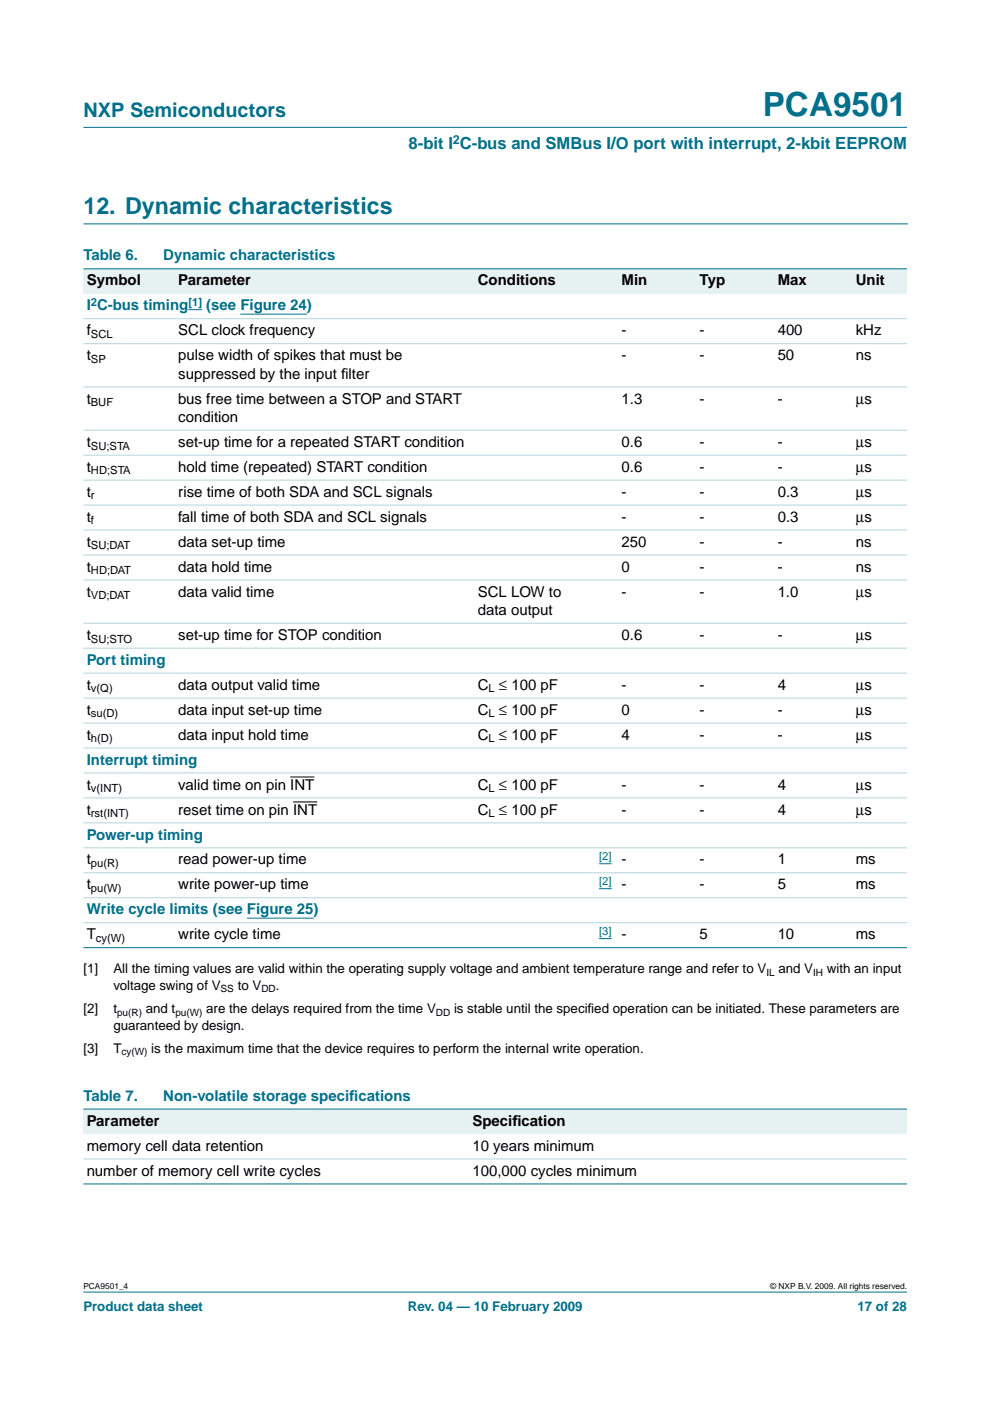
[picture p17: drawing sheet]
<svg xmlns="http://www.w3.org/2000/svg" width="210mm" height="297mm" viewBox="0 0 210 297" stroke-linecap="round" stroke-linejoin="round" font-family="sans-serif">
<defs><g id="words">
<text font-size="7.1" fill="#00708a" x="161.7" y="24.7">PCA9501</text>
<text font-size="4.9" fill="#00708a" x="17.7" y="45.5">12. Dynamic characteristics</text>
<text font-size="4.2" fill="#00708a" x="17.7" y="24.9">NXP Semiconductors</text>
<text font-size="3.5" fill="#00708a" x="86.6" y="31.6">8-bit I C-bus and SMBus I/O port with interrupt, 2-kbit EEPROM</text>
<g font-size="3.2" fill="#00708a">
<text x="17.7" y="55.2">Table 6.</text>
<text x="34.6" y="55.2">Dynamic characteristics</text>
<text x="18.4" y="65.8">I C-bus timing</text>
<text x="43.7" y="65.8">(see Figure 24)</text>
<text x="18.4" y="141">Port timing</text>
<text x="18.4" y="162.1">Interrupt timing</text>
<text x="18.4" y="178">Power-up timing</text>
<text x="18.4" y="193.9">Write cycle limits (see Figure 25)</text>
<text x="17.7" y="233.4">Table 7.</text>
<text x="34.6" y="233.4">Non-volatile storage specif</text>
<text x="74.1" y="233.4">ications</text>
</g>
<g font-size="3.2">
<text x="18.4" y="60.5">Symbol</text>
<text x="37.8" y="60.5">Parameter</text>
<text x="101.3" y="60.5">Conditions</text>
<text x="131.8" y="60.5">Min</text>
<text x="148.3" y="60.5">Typ</text>
<text x="164.9" y="60.5">Max</text>
<text x="181.4" y="60.5">Unit</text>
<text x="18.4" y="71.1">f</text>
<text x="37.8" y="71.1">SCL clock frequency</text>
<text x="131.8" y="71.1">-</text>
<text x="148.3" y="71.1">-</text>
<text x="164.9" y="71.1">400</text>
<text x="181.4" y="71.1">kHz</text>
<text x="18.4" y="76.4">t</text>
<text x="37.8" y="76.4">pulse width of spikes that must be</text>
<text x="131.8" y="76.4">-</text>
<text x="148.3" y="76.4">-</text>
<text x="164.9" y="76.4">50</text>
<text x="181.4" y="76.4">ns</text>
<text x="37.8" y="80.3">suppressed by the input f</text>
<text x="72.3" y="80.3">ilter</text>
<text x="18.4" y="85.6">t</text>
<text x="37.8" y="85.6">bus free time between a STOP and START</text>
<text x="37.8" y="89.4">condition</text>
<text x="131.8" y="85.6">1.3</text>
<text x="148.3" y="85.6">-</text>
<text x="164.9" y="85.6">-</text>
<text x="181.4" y="85.6">µs</text>
<text x="18.4" y="94.7">t</text>
<text x="37.8" y="94.7">set-up time for a repeated START condition</text>
<text x="131.8" y="94.7">0.6</text>
<text x="148.3" y="94.7">-</text>
<text x="164.9" y="94.7">-</text>
<text x="181.4" y="94.7">µs</text>
<text x="18.4" y="100">t</text>
<text x="37.8" y="100">hold time (repeated) START condition</text>
<text x="131.8" y="100">0.6</text>
<text x="148.3" y="100">-</text>
<text x="164.9" y="100">-</text>
<text x="181.4" y="100">µs</text>
<text x="18.4" y="105.3">t</text>
<text x="37.8" y="105.3">rise time of both SDA and SCL signals</text>
<text x="131.8" y="105.3">-</text>
<text x="148.3" y="105.3">-</text>
<text x="164.9" y="105.3">0.3</text>
<text x="181.4" y="105.3">µs</text>
<text x="18.4" y="110.6">t</text>
<text x="37.8" y="110.6">fall time of both SDA and SCL signals</text>
<text x="131.8" y="110.6">-</text>
<text x="148.3" y="110.6">-</text>
<text x="164.9" y="110.6">0.3</text>
<text x="181.4" y="110.6">µs</text>
<text x="18.4" y="115.9">t</text>
<text x="37.8" y="115.9">data set-up time</text>
<text x="131.8" y="115.9">250</text>
<text x="148.3" y="115.9">-</text>
<text x="164.9" y="115.9">-</text>
<text x="181.4" y="115.9">ns</text>
<text x="18.4" y="121.2">t</text>
<text x="37.8" y="121.2">data hold time</text>
<text x="131.8" y="121.2">0</text>
<text x="148.3" y="121.2">-</text>
<text x="164.9" y="121.2">-</text>
<text x="181.4" y="121.2">ns</text>
<text x="18.4" y="126.5">t</text>
<text x="37.8" y="126.5">data valid time</text>
<text x="101.3" y="126.5">SCL LOW to</text>
<text x="101.3" y="130.4">data output</text>
<text x="131.8" y="126.5">-</text>
<text x="148.3" y="126.5">-</text>
<text x="164.9" y="126.5">1.0</text>
<text x="181.4" y="126.5">µs</text>
<text x="18.4" y="135.7">t</text>
<text x="37.8" y="135.7">set-up time for STOP condition</text>
<text x="131.8" y="135.7">0.6</text>
<text x="148.3" y="135.7">-</text>
<text x="164.9" y="135.7">-</text>
<text x="181.4" y="135.7">µs</text>
<text x="18.4" y="146.2">t</text>
<text x="37.8" y="146.2">data output valid time</text>
<text x="101.3" y="146.2">C ≤ 100 pF</text>
<text x="131.8" y="146.2">-</text>
<text x="148.3" y="146.2">-</text>
<text x="164.9" y="146.2">4</text>
<text x="181.4" y="146.2">µs</text>
<text x="18.4" y="151.5">t</text>
<text x="37.8" y="151.5">data input set-up time</text>
<text x="101.3" y="151.5">C ≤ 100 pF</text>
<text x="131.8" y="151.5">0</text>
<text x="148.3" y="151.5">-</text>
<text x="164.9" y="151.5">-</text>
<text x="181.4" y="151.5">µs</text>
<text x="18.4" y="156.8">t</text>
<text x="37.8" y="156.8">data input hold time</text>
<text x="101.3" y="156.8">C ≤ 100 pF</text>
<text x="131.8" y="156.8">4</text>
<text x="148.3" y="156.8">-</text>
<text x="164.9" y="156.8">-</text>
<text x="181.4" y="156.8">µs</text>
<text x="18.4" y="167.4">t</text>
<text x="37.8" y="167.4">valid time on pin INT</text>
<text x="101.3" y="167.4">C ≤ 100 pF</text>
<text x="131.8" y="167.4">-</text>
<text x="148.3" y="167.4">-</text>
<text x="164.9" y="167.4">4</text>
<text x="181.4" y="167.4">µs</text>
<text x="18.4" y="172.7">t</text>
<text x="37.8" y="172.7">reset time on pin INT</text>
<text x="101.3" y="172.7">C ≤ 100 pF</text>
<text x="131.8" y="172.7">-</text>
<text x="148.3" y="172.7">-</text>
<text x="164.9" y="172.7">4</text>
<text x="181.4" y="172.7">µs</text>
<text x="18.4" y="183.3">t</text>
<text x="37.8" y="183.3">read power-up time</text>
<text x="131.8" y="183.3">-</text>
<text x="148.3" y="183.3">-</text>
<text x="164.9" y="183.3">1</text>
<text x="181.4" y="183.3">ms</text>
<text x="18.4" y="188.6">t</text>
<text x="37.8" y="188.6">write power-up time</text>
<text x="131.8" y="188.6">-</text>
<text x="148.3" y="188.6">-</text>
<text x="164.9" y="188.6">5</text>
<text x="181.4" y="188.6">ms</text>
<text x="18.4" y="199.2">T</text>
<text x="37.8" y="199.2">write cycle time</text>
<text x="131.8" y="199.2">-</text>
<text x="148.3" y="199.2">5</text>
<text x="164.9" y="199.2">10</text>
<text x="181.4" y="199.2">ms</text>
<text x="18.4" y="238.7">Parameter</text>
<text x="100.2" y="238.7">Specif</text>
<text x="108.6" y="238.7">ication</text>
<text x="18.4" y="244">memory cell data retention</text>
<text x="100.2" y="244">10 years minimum</text>
<text x="18.4" y="249.3">number of memory cell write cycles</text>
<text x="100.2" y="249.3">100,000 cycles minimum</text>
</g>
<g font-size="2.8">
<text x="17.7" y="206.3">[1]</text>
<text x="24" y="206.3">All the timing values are valid within the operating supply voltage and ambient temperature range and refer to V</text>
<text x="24" y="209.9">voltage swing of V</text>
<text x="50.4" y="209.9">to V</text>
<text x="58.5" y="209.9">.</text>
<text x="165" y="206.3">and V</text>
<text x="175.3" y="206.3">with an input</text>
<text x="17.7" y="214.8">[2]</text>
<text x="24" y="214.8">t</text>
<text x="30.9" y="214.8">and t</text>
<text x="43.7" y="214.8">are the delays required from the time V</text>
<text x="96.3" y="214.8">is stable until the specif</text>
<text x="124.6" y="214.8">ied operation can be initiated. These parameters are</text>
<text x="24" y="218.3">guaranteed by design.</text>
<text x="17.7" y="223.3">[3]</text>
<text x="24" y="223.3">T</text>
<text x="32.1" y="223.3">is the maximum time that the device requires to perform the internal write operation.</text>
</g>
<g font-size="2.8" fill="#00708a">
<text x="17.7" y="278">Product data sheet</text>
<text x="86.5" y="278">Rev. 04 — 10 February 2009</text>
<text x="181.8" y="278">17 of 28</text>
</g>
<text font-size="2.6" fill="#00708a" x="96" y="30.5">2</text>
<text font-size="2.4" fill="#00708a" x="19.3" y="64.9">2</text>
<g font-size="2.4" fill="#00f">
<text x="39.9" y="64.9">[1]</text>
<text x="127" y="182.3">[2]</text>
<text x="127" y="187.6">[2]</text>
<text x="127" y="198.2">[3]</text>
</g>
<g font-size="2.4">
<text x="19.3" y="71.7">SCL</text>
<text x="19.3" y="77">SP</text>
<text x="19.3" y="86.1">BUF</text>
<text x="19.3" y="95.3">SU;STA</text>
<text x="19.3" y="100.6">HD;STA</text>
<text x="19.3" y="105.9">r</text>
<text x="19.3" y="111.2">f</text>
<text x="19.3" y="116.5">SU;DAT</text>
<text x="19.3" y="121.8">HD;DAT</text>
<text x="19.3" y="127.1">VD;DAT</text>
<text x="19.3" y="136.2">SU;STO</text>
<text x="19.3" y="146.8">v(Q)</text>
<text x="103.6" y="146.8">L</text>
<text x="19.3" y="152.1">su(D)</text>
<text x="103.6" y="152.1">L</text>
<text x="19.3" y="157.4">h(D)</text>
<text x="103.6" y="157.4">L</text>
<text x="19.3" y="168">v(INT)</text>
<text x="103.6" y="168">L</text>
<text x="19.3" y="173.3">rst(INT)</text>
<text x="103.6" y="173.3">L</text>
<text x="19.3" y="183.9">pu(R)</text>
<text x="19.3" y="189.1">pu(W)</text>
<text x="20.3" y="199.7">cy(W)</text>
</g>
<g font-size="2.1">
<text x="162.5" y="206.8">IL</text>
<text x="172.4" y="206.8">IH</text>
<text x="24.8" y="215.3">pu(R)</text>
<text x="37.2" y="215.3">pu(W)</text>
<text x="46.8" y="210.4">SS</text>
<text x="55.4" y="210.4">DD</text>
<text x="92.4" y="215.3">DD</text>
<text x="25.8" y="223.8">cy(W)</text>
</g>
<g font-size="1.8">
<text x="17.7" y="273.4">PCA9501_4</text>
<text x="163.3" y="273.4">© NXP B.V. 2009. All rights reserved.</text>
</g>
</g></defs>
<g fill="#00708a" stroke="#00708a" stroke-width=".21">
<path d="M17.7 273.9h174.6z"/>
<path d="M17.7 27h174.6z"/>
</g>
<path d="M17.7 47.5h174.7" fill="none" stroke="#00708a" stroke-width=".21"/>
<g fill="#e6f2f2">
<path d="M17.7 57h19.4v5.3h-19.4z" fill-rule="evenodd"/>
<path d="M37.1 57h63.5v5.3h-63.5z" fill-rule="evenodd"/>
<path d="M100.6 57h23.7v5.3h-23.7z" fill-rule="evenodd"/>
<path d="M124.3 57h6.8v5.3h-6.8z" fill-rule="evenodd"/>
<path d="M131.1 57h16.5v5.3h-16.5z" fill-rule="evenodd"/>
<path d="M147.6 57h16.6v5.3h-16.6z" fill-rule="evenodd"/>
<path d="M164.2 57h16.5v5.3h-16.5z" fill-rule="evenodd"/>
<path d="M180.7 57h11.6v5.3h-11.6z" fill-rule="evenodd"/>
</g>
<path d="M39.9 65.7h2.9M51 66.6h14.1M52.4 194.7h14.1M127 183.1h2.7M127 188.4h2.7M127 199h2.7" fill="none" stroke="#00f" stroke-width=".21"/>
<path d="M61.5 164.7h5.2M62.1 170h5.2" fill="none" stroke="#000" stroke-width=".21"/>
<g fill="#00708a" stroke="#00708a" stroke-width=".21">
<path d="M17.7 57h174.6z"/>
<path d="M17.7 200.9h174.6z"/>
</g>
<g fill="#b3d4db" stroke="#b3d4db" stroke-width=".21">
<path d="M17.7 67.6h174.6z"/>
<path d="M17.7 72.9h174.6z"/>
<path d="M17.7 82h174.6z"/>
<path d="M17.7 91.2h174.6z"/>
<path d="M17.7 96.5h174.6z"/>
<path d="M17.7 101.8h174.6z"/>
<path d="M17.7 107.1h174.6z"/>
<path d="M17.7 112.4h174.6z"/>
<path d="M17.7 117.7h174.6z"/>
<path d="M17.7 123h174.6z"/>
<path d="M17.7 132.1h174.6z"/>
<path d="M17.7 137.4h174.6z"/>
<path d="M17.7 142.7h174.6z"/>
<path d="M17.7 148h174.6z"/>
<path d="M17.7 153.3h174.6z"/>
<path d="M17.7 158.6h174.6z"/>
<path d="M17.7 163.9h174.6z"/>
<path d="M17.7 169.2h174.6z"/>
<path d="M17.7 174.5h174.6z"/>
<path d="M17.7 179.8h174.6z"/>
<path d="M17.7 185h174.6z"/>
<path d="M17.7 190.3h174.6z"/>
<path d="M17.7 195.6h174.6z"/>
</g>
<g fill="#e6f2f2">
<path d="M17.7 235.1h81.8v5.3h-81.8z" fill-rule="evenodd"/>
<path d="M99.5 235.1h92.8v5.3h-92.8z" fill-rule="evenodd"/>
</g>
<g fill="#00708a" stroke="#00708a" stroke-width=".21">
<path d="M17.7 235.1h174.6z"/>
<path d="M17.7 251h174.6z"/>
</g>
<path d="M17.7 245.7h174.6z" fill="#b3d4db" stroke="#b3d4db" stroke-width=".21"/>
<use href="#words"/>
</svg>
